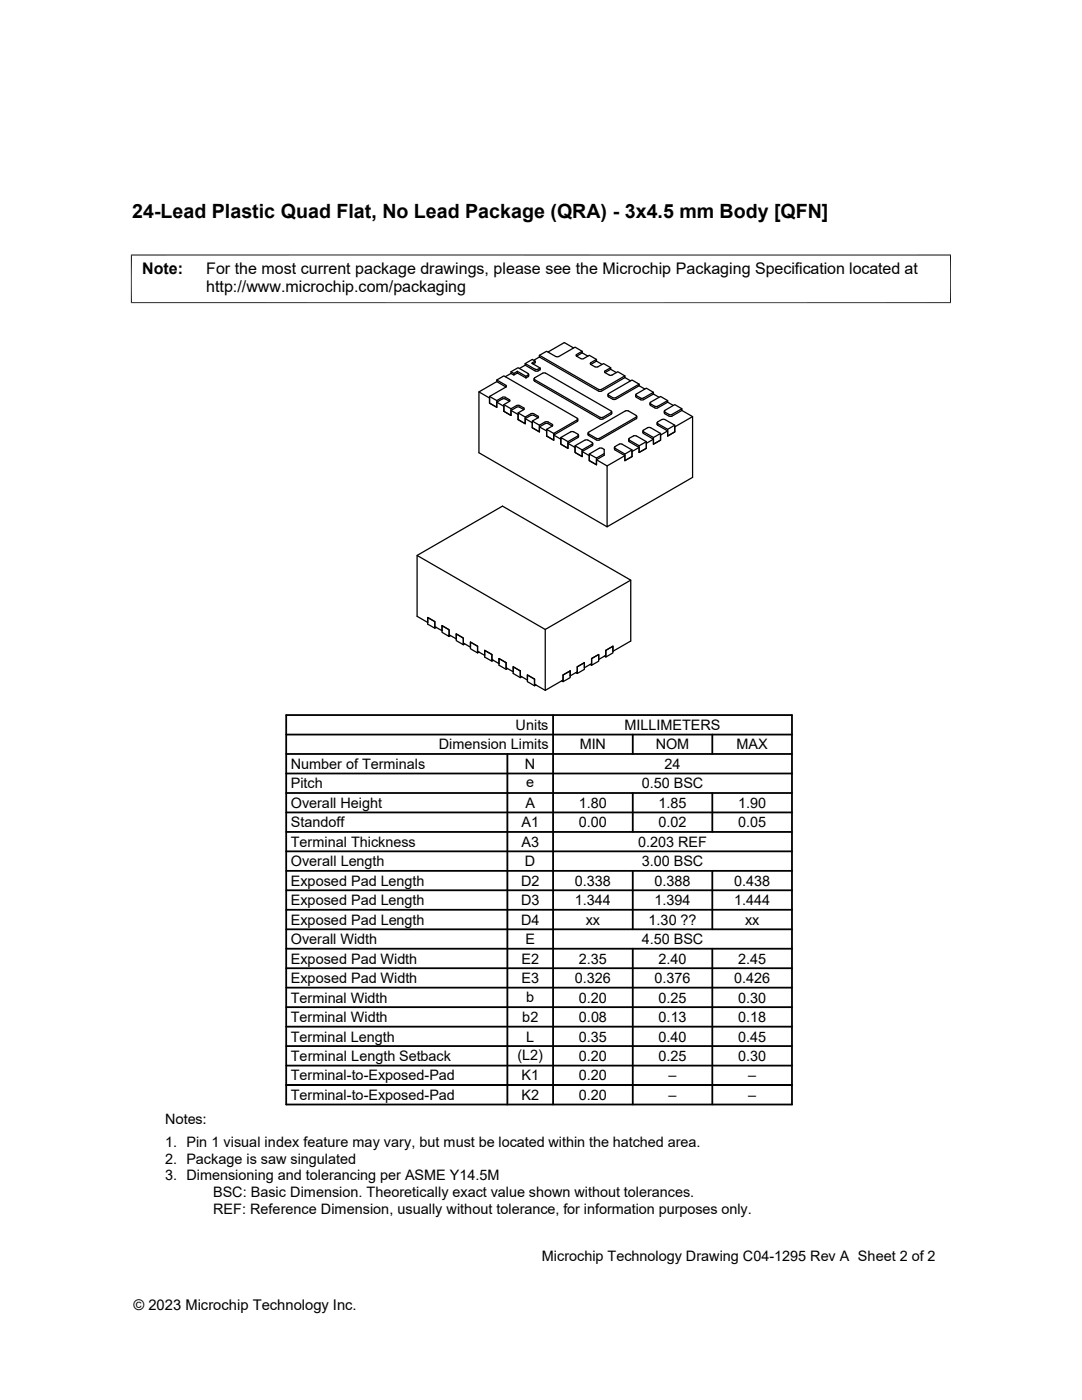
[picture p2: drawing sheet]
<svg xmlns="http://www.w3.org/2000/svg" width="216mm" height="279mm" viewBox="0 0 216 279" stroke-linecap="round" stroke-linejoin="round" font-family="sans-serif">
<defs><g id="words">
<text font-size="3.9" x="26.4" y="43.5">24-Lead Plastic Quad Flat, No Lead Package (QRA) - 3x4.5 mm Body [QFN]</text>
<g font-size="3.2">
<text x="28.4" y="54.7">Note:</text>
<text x="41.1" y="58.3">http://www.microchip.com/packaging</text>
<text x="41.1" y="54.7">For the most current package drawings, please see the Microchip Packaging Specification located at</text>
</g>
<g font-size="2.9">
<text x="87.6" y="149.6">Dimension Limits</text>
<text x="102.9" y="145.7">Units</text>
<text x="115.7" y="149.6">MIN</text>
<text x="124.6" y="145.7">MILLIMETERS</text>
<text x="130.8" y="149.6">NOM</text>
<text x="147" y="149.6">MAX</text>
<text x="58" y="153.5">Number of Terminals</text>
<text x="104.8" y="153.5">N</text>
<text x="132.6" y="153.5">24</text>
<text x="58" y="161.2">Overall Height</text>
<text x="58" y="157.3">Pitch</text>
<text x="104.8" y="161.2">A</text>
<text x="105" y="157.1">e</text>
<text x="115.5" y="161.2">1.80</text>
<text x="128" y="157.3">0.50 BSC</text>
<text x="131.4" y="161.2">1.85</text>
<text x="147.3" y="161.2">1.90</text>
<text x="58" y="165.1">Standoff</text>
<text x="104.1" y="165.1">A1</text>
<text x="115.5" y="165.1">0.00</text>
<text x="131.4" y="165.1">0.02</text>
<text x="147.3" y="165.1">0.05</text>
<text x="58" y="169">Terminal Thickness</text>
<text x="58" y="172.9">Overall Length</text>
<text x="104.1" y="169">A3</text>
<text x="104.8" y="172.9">D</text>
<text x="127.3" y="169">0.203 REF</text>
<text x="128" y="172.9">3.00 BSC</text>
<text x="58" y="176.8">Exposed Pad Length</text>
<text x="104" y="176.8">D2</text>
<text x="114.7" y="176.8">0.338</text>
<text x="130.6" y="176.8">0.388</text>
<text x="146.5" y="176.8">0.438</text>
<text x="58" y="180.7">Exposed Pad Length</text>
<text x="58" y="184.5">Exposed Pad Length</text>
<text x="104" y="180.6">D3</text>
<text x="104" y="184.5">D4</text>
<text x="114.7" y="180.7">1.344</text>
<text x="116.9" y="184.5">xx</text>
<text x="129.4" y="184.5">1.30 ??</text>
<text x="130.6" y="180.7">1.394</text>
<text x="146.5" y="180.7">1.444</text>
<text x="148.7" y="184.5">xx</text>
<text x="58" y="188.4">Overall Width</text>
<text x="104.8" y="188.4">E</text>
<text x="128" y="188.4">4.50 BSC</text>
<text x="58" y="192.3">Exposed Pad Width</text>
<text x="58" y="196.2">Exposed Pad Width</text>
<text x="104" y="192.3">E2</text>
<text x="104" y="196.2">E3</text>
<text x="114.7" y="196.2">0.326</text>
<text x="115.5" y="192.3">2.35</text>
<text x="130.6" y="196.2">0.376</text>
<text x="131.4" y="192.3">2.40</text>
<text x="146.5" y="196.2">0.426</text>
<text x="147.3" y="192.3">2.45</text>
<text x="58" y="200.1">Terminal Width</text>
<text x="58" y="204">Terminal Width</text>
<text x="104.2" y="204">b2</text>
<text x="105" y="200.1">b</text>
<text x="115.5" y="200.1">0.20</text>
<text x="115.5" y="204">0.08</text>
<text x="131.4" y="200.1">0.25</text>
<text x="131.4" y="204">0.13</text>
<text x="147.3" y="200.1">0.30</text>
<text x="147.3" y="204">0.18</text>
<text x="58" y="207.9">Terminal Length</text>
<text x="105" y="207.9">L</text>
<text x="115.5" y="207.9">0.35</text>
<text x="131.4" y="207.9">0.40</text>
<text x="147.3" y="207.9">0.45</text>
<text x="58" y="211.8">Terminal Length Setback</text>
<text x="58" y="215.6">Terminal-to-Exposed-Pad</text>
<text x="103.3" y="211.5">(L2)</text>
<text x="104" y="215.6">K1</text>
<text x="115.5" y="211.8">0.20</text>
<text x="115.5" y="215.6">0.20</text>
<text x="131.4" y="211.8">0.25</text>
<text x="133.4" y="215.6">–</text>
<text x="147.3" y="211.8">0.30</text>
<text x="149.3" y="215.6">–</text>
<text x="58" y="219.5">Terminal-to-Exposed-Pad</text>
<text x="104" y="219.5">K2</text>
<text x="115.5" y="219.5">0.20</text>
<text x="133.4" y="219.5">–</text>
<text x="149.3" y="219.5">–</text>
<text x="32.9" y="224.4">Notes:</text>
<text x="32.9" y="229">1. Pin 1 visual index feature may vary, but must be located within the hatched area.</text>
<text x="32.9" y="232.3">2. Package is saw singulated</text>
<text x="32.9" y="235.6">3. Dimensioning and tolerancing per ASME Y14.5M</text>
<text x="42.5" y="238.9">BSC: Basic Dimension. Theoretically exact value shown without tolerances.</text>
<text x="42.5" y="242.2">REF: Reference Dimension, usually without tolerance, for information purposes only.</text>
<text x="108.1" y="251.7">Microchip Technology Drawing C04-1295 Rev A Sheet 2 of 2</text>
<text x="26.6" y="261.3">© 2023 Microchip Technology Inc.</text>
</g>
</g></defs>
<g fill="none" stroke="#000" stroke-width=".25">
<path d="M95.6 78.2v12.2l25.5 14.7M97.7 79.1l1.4 .8M99.1 75.8l1.9 1.2-.1 .2M99.1 76.2v-.4l1.4-.8 14.7 8.5 .1 .1-.1 .2M99.1 76.2l1.9 1M99.1 76.2l-3.5 2 2.1 1.2v1.1M101 77.2l-3.3 1.9v1.4M101.7 79.8l-1-.6h-.3l-1.3 .7v1.4l-1.4-.8M101.7 79.8l.1 .1-.1 .2M102 74.2l.5 .3M102 74.5v-.3l1.4-.8 2 1.2v.2l-.5 .3M102 74.5l.5 .3 .7-.4 1.7 1"/>
<path d="M102 74.5l-1.2 .7M103.2 74.1l-.7 .4v.3M103.2 74.4v-.3l1.7 1v.3M104.8 72.6l2.1 1.1h.5l.4-.3v.4l-.5 .3h-.4l-2.1-1.2M104.8 72.9l-1.1 .6M105.5 75l-.6 .4M105.5 74.7v.3M106.4 72.6l.4-.2v-.3l-.7 .4 1.7 .9M106.6 75.6l.1 .5M106.7 75.4l1.7-1h.4l13.1 7.6M106.7 75.8l13 7.5M106.7 76.1l13 7.5h.6"/>
<path d="M106.7 75.4l-.1 .2 .1 .1M106.8 72.1l-.6-.4-1.4 .9v.3M107.6 71.2l11.8 6.9M107.6 70.9l11.8 6.8h.6M107.6 71.2l-1.1 .7M110.9 71.1h.6M110.9 71.2l-1.8-1.1-1.5 .8v.3M114.5 69.4l-1.9-1-3.3 1.9M116.2 70.4l-1.2 .7 1 .5h.4M116.2 70.4l1.1 .7M116.2 70.1l-1.5-.8-3.2 1.9M116.2 70.4v-.3l-1.2 .7v.3"/>
<path d="M116.5 71.6l1.1-.7 1.4 .8M117.9 72.7l.8 .5M117.9 72.4l-.1 .2 .1 .1M118.7 73.2h.6M119 72.1l-1.1 .6M119 72.1l1.1 .6M119 72.1v-.4l-1.1 .7M119.3 73.2l1.1-.6 1.5 .8M119.4 78h.6M121.3 78.7l.1 .5M121.4 79.2l.9 .5M121.9 73.7l-1.2 .7 1 .5h.3l1.3-.7 1.4 .8"/>
<path d="M121.9 73.7v-.3l-1.2 .7v.2M121.9 73.7l1.1 .7M122.3 79.7h.5M124.7 75.4l1.1 .6M124.7 75.4v-.4l-4.7 2.7M124.7 75.4l-4.7 2.7M126.9 78.8v.4l.9 .6h.6M127 79l.9 .5 .5-.1M127.5 77v-.3l-4.6 2.7M127.5 76.7l-1.4-.9-4.8 2.9 .1 .1 .9 .6h.5M127.5 77l-4.6 2.7M127.5 77l1.2 .6"/>
<path d="M130.4 78.6v-.3l-2 1.1M130.4 78.6l1.1 .7M130.4 78.3l-1.4-.8-2.1 1.2 .1 .2M130.4 78.6l-2 1.2M133.2 79.9l-1.4-.8-2 1.2v.3M99.1 80.3l1.4 .8v1M100.5 80.8l1.5 .8M100.5 82.1l1.5 .8v-1l1.2-.7h.4l.9 .5-1.1 .7v1.3M101.7 80.1l-1-.5h-.3l-1.3 .7v1l-1.4-.8M101.7 80.1l-1.2 .7v1.3M102 81.9l1.4 .8v1M103.1 80.9l-1.1 .7v1.3l-1.5-.8"/>
<path d="M103.1 80.9h.6M103.4 82.4l1.4 .8M103.7 80.9l.9 .6-.1 .2M104.8 83.5l1.4 .9v1l1.4 .8v-1l1.2-.7h.5l.9 .5M106.2 84l1.4 .9M107.4 83.4l.1-.2-.1-.1-1-.6h-.3l-1.3 .7v1.4l-1.4-.9M107.4 83.4l-1.2 .6v1.4l1.4 .8v-1.3l1.2-.7h.5l.9 .5 .1 .2-.1 .1M107.4 83.4l-1-.5h-.4l-1.2 .6v1.1l-1.4-.9M110.2 85l-1.1 .7M110.5 86.8l1.4 .9v.9l1.4 .9v-1l2.1-1.2v-.5M113.3 88.5l1.4 .8v1l1.5 .8v-1l2-1.1 .1-.5M113.9 86.2l-2 1.1"/>
<path d="M113.9 86.2h.5M114.5 86.2l.8 .5M115.2 83.8l-4.7 2.7v1.3l-1.4-.8v-1.3l1.4 .8M115.3 83.6l-.1 .5-4.7 2.7v1l-1.4-.8v-1l-1.5-.8M115.3 86.7l.1 .1-.1 .2-2 1.1v1.4l-1.4-.9v-1.3l1.4 .8M116.7 87.8l-2 1.2M116.8 87.8h.5M117.3 87.8l.9 .5M117.5 86.3l-.2 .1 .2 .2M117.6 90.6l1.4 .8M118.2 88.3l.1 .2-.1 .1-2 1.2v1.3l-1.5-.8v-1.3l1.5 .8M119 91.8l2.1 1.2"/>
<path d="M119.6 89.5l-2 1.1v1.3l1.4 .9v-1.4l1.6-.9M119.6 89.5h.5M119.7 83.3h.6M120.1 89.5l.5 .2v1.1l-1.6 1v1l-1.4-.9v-1l-1.4-.8M121.9 82l.1 .3-1.7 1M122.1 82.2l-.1 .4-1.7 1M122.6 89.3l.1 .5 2 1.1v1M122.7 89.1l1-.5h.3l2.1 1.2v1.3l-1.4 .8v-1.3l-2-1.2zM125.4 87.7v.3M125.5 88l2 1.3v1M125.5 87.5l1.3-.5 2.2 1.1v1.4l-1.5 .8v-1.3l-2-1.2zM126.1 89.8l-1.4 .8"/>
<path d="M126.9 83.2l-7.4 4.3h-.4l-1.6-.9M126.9 83.2l.1-.1-.1-.2-1.5-.9h-.5l-7.4 4.3M127.1 83.1l-.1 .4-7.4 4.3h-.5l-1.6-.9-.2-.5M127.5 89.3l-1.4 .8v1l-1.4 .8M128.3 86v.3M128.3 85.9l1-.6 .5 .1 2 1.1v1.3l-1.4 .8v-1.3l-2.1-1.2zM129 88.1l-1.5 .9M129.7 80.4v.4l1 .6M129.8 80.6l.9 .5M130.4 87.7l-1.4 .8v1l-1.5 .8M130.7 81.1h.5M131.1 84.4v.3"/>
<path d="M131.8 86.5l-1.4 .8M132.1 83.7l-.9 .6v.2M132.1 83.7h.6M132.5 82.1l.2 .5M132.7 82.2l.8 .5M132.7 82.6l.8 .5M132.7 83.7l1.9 1.2v1.3l-1.4 .8v-1.3l-2-1.2M132.7 81.9l-.1 .2 .1 .1M133.2 80.3v-.4l-2 1.2M133.2 80.3l1.2 .6M133.2 80.3l-2.1 1.1h-.4M133.2 86l-1.4 .8v1l-1.4 .8v-.9l-2.1-1.4"/>
<path d="M134.6 84.9l-1.4 .8M136.1 81.9l-2.1 1.2-.5-.1M136.1 81.9l2.1 1.2v12.2l-17.1 9.8v-12.1l3.6-2.1M136.1 81.9v-.3l-2.1 1.2-.5-.1M136.1 81.6l-1.5-.8-1.9 1.1M138.2 83.1l-3.6 2.1v1l-1.4 .8v-1l-2.1-1.3M83.2 110.8l25.6 14.8 17.1-9.8M87.1 125.2l-.3 .2v-1.3l-1.5-.9v1.4l1.5 .8M88.2 124.9l1.4 .8v1.3l-1.4-.8zM89.9 126.9l-.3 .1M91 126.5l1.5 .8v1.4l-1.5-.9zM92.7 128.5l-.2 .2"/>
<path d="M93.9 128.1l1.4 .9v1.3l-1.4-.8zM95.6 130.1l-.3 .2M98.4 131.8l-.3 .2v-1.4l-1.4-.8v1.3l1.4 .9M101 132.2v1.1l1.4 .8v-1l1.4 .8M101 132.2l-1.4-.8v1l-1.5-.8v-1l-1.4-.8v1l-1.4-.8v-1l-1.4-.9v1.1l-1.4-.9v-1l-1.5-.8v1l-1.4-.8v-1l-1.4-.8v1l-1.4-.8v-1l-1.5-.9v1l-2.1-1.2v-12.2l17.1-9.8 25.6 14.8v12.1l-3.6 2.1v-1l-1.4 .8v1l-1.4 .8v-1l-1.5 .8v1l-1.4 .9v-1.1l-1.4 .9v1l-1.4 .8v-1M101 132.2v1.4l.3-.2M101 132.2l-1.4-.8v1.4l1.4 .8M103.8 133.9v1l1.4 .8v-1l1.5 .8M103.8 133.9v1.3l.3-.1M103.8 133.9l-1.4-.8v1.3l1.4 .8M106.7 135.5v1.4l.3-.2M106.7 135.5l-1.5-.8v1.3l1.5 .9"/>
<path d="M108.8 125.6v12.2M113.8 133.9l-1.4 .8v1l-3.6 2.1-2.1-1.3v-1M113.8 133.9v1.3l-1.4 .8M113.8 133.9l-1.4 .8v1.3l-.3-.1M114.9 134.2l.3 .2v-1.3l1.4-.9v1.4l-1.4 .8M117.8 132.6l.2 .2v-1.4l1.5-.8v1.4l-1.5 .8M120.6 131l.3 .1v-1.3l1.4-.8v1.3l-1.4 .8"/>
</g>
<g fill="none" stroke="#000" stroke-width=".36">
<path d="M57.1 158.3h100.9M57.1 154.4h100.9M57.1 150.5h100.9M57.1 146.6h100.9M57.1 142.7h100.9v77.7h-100.9zM101.2 150.5v69.9M110.4 142.7v77.7M126.3 146.6v3.9M126.3 158.3v7.7M142.1 146.6v3.9M142.1 158.3v7.7M57.1 162.1h100.9"/>
<path d="M57.1 173.8h100.9M57.1 169.9h100.9M57.1 166h100.9M57.1 177.7h100.9M126.3 173.8v11.7M142.1 173.8v11.7M57.1 189.3h100.9M57.1 181.6h100.9M57.1 193.2h100.9M57.1 197.1h100.9M57.1 185.5h100.9M126.3 189.3v31.1"/>
<path d="M142.1 189.3v31.1M57.1 201h100.9M57.1 216.5h100.9M57.1 212.7h100.9M57.1 204.9h100.9M57.1 208.8h100.9"/>
</g>
<path d="M26.1 50.9h163.7M26.2 50.8v9.7M189.7 50.8v9.7M26.1 60.4h163.7" fill="none" stroke="#000" stroke-width=".2"/>
<use href="#words"/>
</svg>
